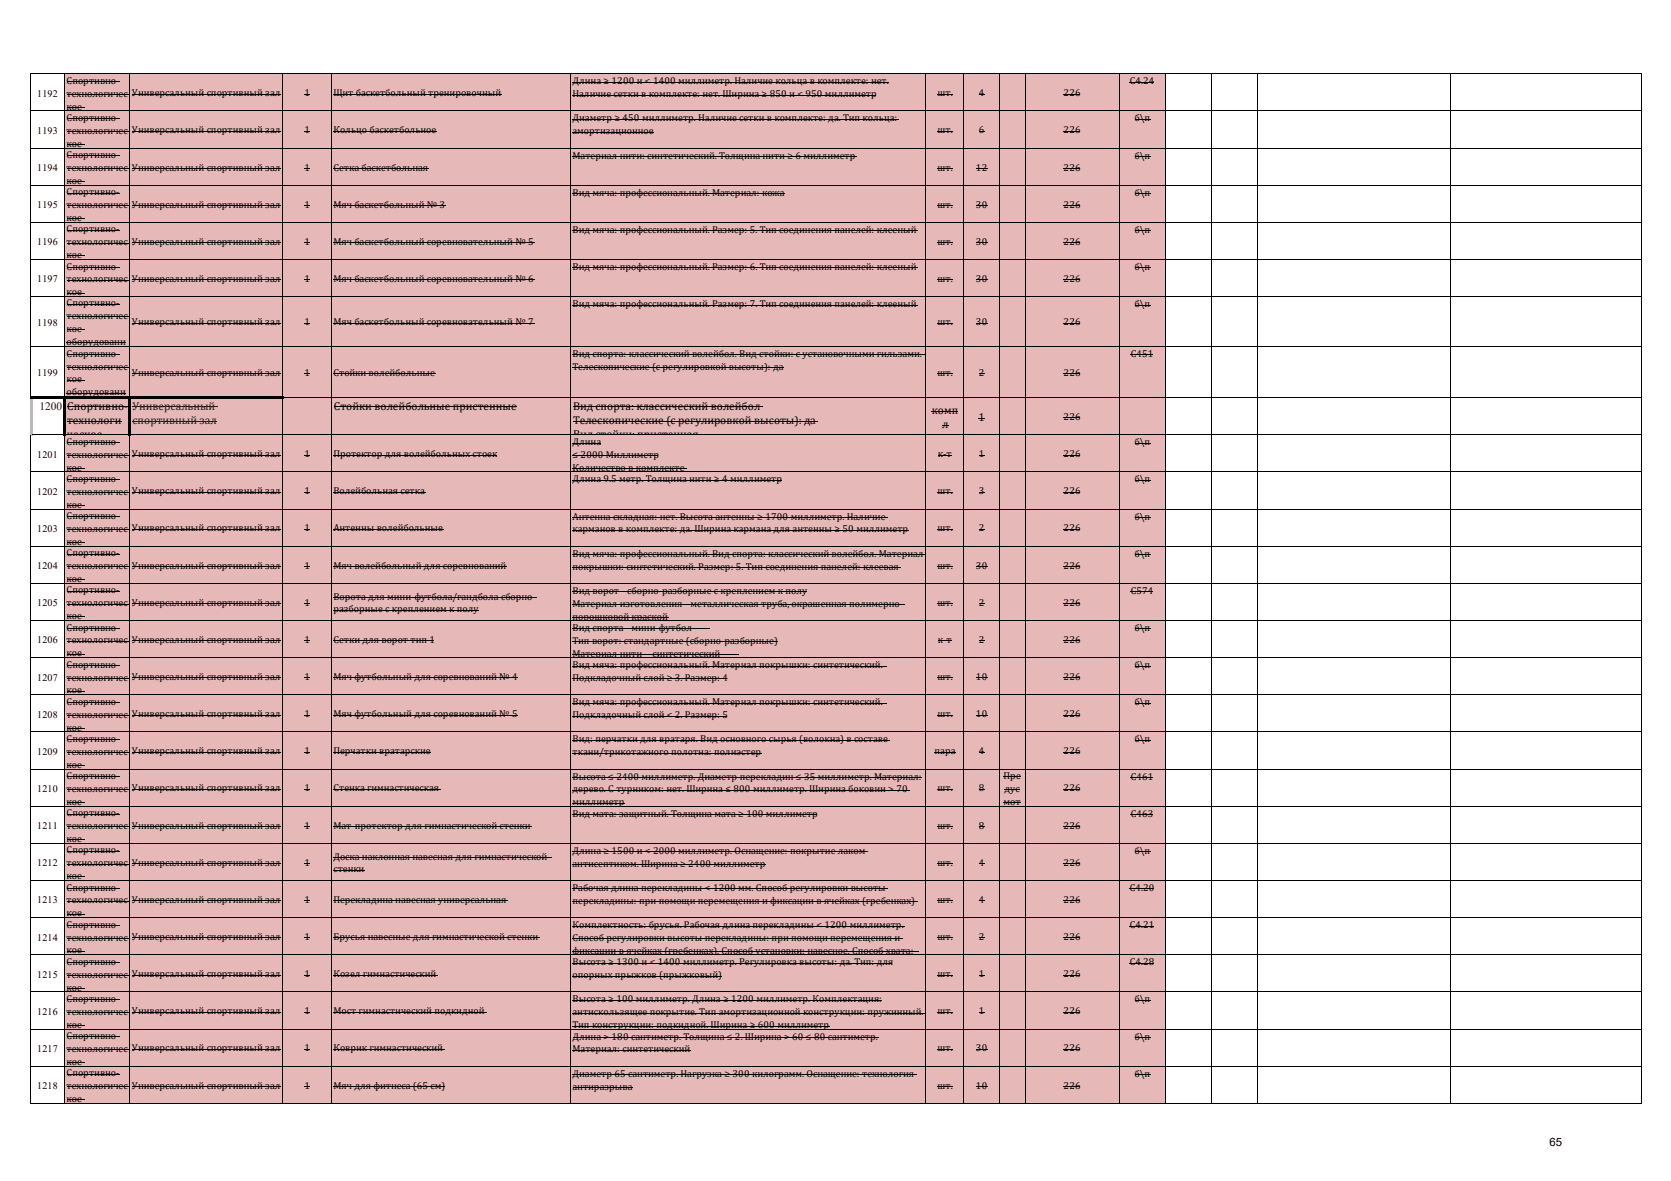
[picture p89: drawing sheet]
<svg xmlns="http://www.w3.org/2000/svg" width="297mm" height="210mm" viewBox="0 0 297 210" stroke-linecap="round" stroke-linejoin="round" font-family="sans-serif">
<defs><g id="words">
<g font-size="2" fill="#1f1f1f">
<text x="7" y="72.8">1200</text>
<text x="23.5" y="72.8">Универсальный</text>
<text x="23.5" y="75.4">спортивный зал</text>
</g>
<g font-size="2">
<text x="11.9" y="72.8">Спортивно-</text>
<text x="11.9" y="75.4">технологи</text>
<text x="11.9" y="77.9">ческое</text>
<text x="59.3" y="72.8">Стойки волейбольные пристенные</text>
<text x="101.8" y="72.8">Вид спорта: классический волейбол</text>
<text x="101.8" y="75.4">Телескопические (с регулировкой высоты): да</text>
<text x="101.8" y="77.9">Вид стойки: пристенная</text>
<text x="165.6" y="73.6">комп</text>
<text x="167.5" y="76.1">л</text>
<text x="173.9" y="74.8">1</text>
<text x="275.4" y="203.8">65</text>
</g>
<g font-size="1.8">
<text x="6.6" y="17.2">1192</text>
<text x="11.8" y="14.9">Спортивно-</text>
<text x="11.8" y="17.2">технологичес</text>
<text x="23.4" y="17.1">Универсальный спортивный зал</text>
<text x="54.1" y="17.1">1</text>
<text x="59.3" y="17.1">Щит баскетбольный тренировочный</text>
<text x="101.8" y="15">Длина ≥ 1200 и &lt; 1400 миллиметр. Наличие кольца в комплекте: нет.</text>
<text x="101.8" y="17.3">Наличие сетки в комплекте: нет. Ширина ≥ 850 и &lt; 950 миллиметр</text>
<text x="166.6" y="17.1">шт.</text>
<text x="174" y="17.1">4</text>
<text x="189.1" y="17.1">226</text>
<text x="200.8" y="15">С4.24</text>
<text x="6.6" y="23.8">1193</text>
<text x="11.8" y="19.5">кое</text>
<text x="11.8" y="21.5">Спортивно-</text>
<text x="11.8" y="23.8">технологичес</text>
<text x="23.4" y="23.7">Универсальный спортивный зал</text>
<text x="54.1" y="23.7">1</text>
<text x="59.3" y="23.7">Кольцо баскетбольное</text>
<text x="101.8" y="21.6">Диаметр ≥ 450 миллиметр. Наличие сетки в комплекте: да. Тип кольца:</text>
<text x="101.8" y="23.9">амортизационное</text>
<text x="166.6" y="23.7">шт.</text>
<text x="174" y="23.7">6</text>
<text x="189.1" y="23.7">226</text>
<text x="201.7" y="21.6">б\п</text>
<text x="11.8" y="26.1">кое</text>
<text x="11.8" y="28.1">Спортивно-</text>
<text x="101.8" y="28.2">Материал нити: синтетический. Толщина нити ≥ 6 миллиметр</text>
<text x="201.7" y="28.2">б\п</text>
<text x="6.6" y="30.4">1194</text>
<text x="11.8" y="30.4">технологичес</text>
<text x="11.8" y="32.7">кое</text>
<text x="11.8" y="34.7">Спортивно-</text>
<text x="23.4" y="30.3">Универсальный спортивный зал</text>
<text x="54.1" y="30.3">1</text>
<text x="59.3" y="30.3">Сетка баскетбольная</text>
<text x="101.8" y="34.8">Вид мяча: профессиональный. Материал: кожа</text>
<text x="166.6" y="30.3">шт.</text>
<text x="173.5" y="30.3">12</text>
<text x="189.1" y="30.3">226</text>
<text x="201.7" y="34.8">б\п</text>
<text x="6.6" y="37">1195</text>
<text x="11.8" y="37">технологичес</text>
<text x="11.8" y="39.3">кое</text>
<text x="11.8" y="41.3">Спортивно-</text>
<text x="23.4" y="36.9">Универсальный спортивный зал</text>
<text x="54.1" y="36.9">1</text>
<text x="59.3" y="36.9">Мяч баскетбольный № 3</text>
<text x="101.8" y="41.4">Вид мяча: профессиональный. Размер: 5. Тип соединения панелей: клееный</text>
<text x="166.6" y="36.9">шт.</text>
<text x="173.5" y="36.9">30</text>
<text x="189.1" y="36.9">226</text>
<text x="201.7" y="41.4">б\п</text>
<text x="6.6" y="43.6">1196</text>
<text x="11.8" y="43.6">технологичес</text>
<text x="11.8" y="45.9">кое</text>
<text x="11.8" y="47.9">Спортивно-</text>
<text x="23.4" y="43.5">Универсальный спортивный зал</text>
<text x="54.1" y="43.5">1</text>
<text x="59.3" y="43.5">Мяч баскетбольный соревновательный № 5</text>
<text x="166.6" y="43.5">шт.</text>
<text x="173.5" y="43.5">30</text>
<text x="189.1" y="43.5">226</text>
<text x="6.6" y="50.2">1197</text>
<text x="11.8" y="50.2">технологичес</text>
<text x="11.8" y="52.5">кое</text>
<text x="23.4" y="50.1">Универсальный спортивный зал</text>
<text x="54.1" y="50.1">1</text>
<text x="59.3" y="50.1">Мяч баскетбольный соревновательный № 6</text>
<text x="101.8" y="48">Вид мяча: профессиональный. Размер: 6. Тип соединения панелей: клееный</text>
<text x="166.6" y="50.1">шт.</text>
<text x="173.5" y="50.1">30</text>
<text x="189.1" y="50.1">226</text>
<text x="201.7" y="48">б\п</text>
<text x="6.6" y="57.9">1198</text>
<text x="11.8" y="54.4">Спортивно-</text>
<text x="11.8" y="56.7">технологичес</text>
<text x="11.8" y="59">кое</text>
<text x="23.4" y="57.8">Универсальный спортивный зал</text>
<text x="54.1" y="57.8">1</text>
<text x="59.3" y="57.8">Мяч баскетбольный соревновательный № 7</text>
<text x="101.8" y="54.6">Вид мяча: профессиональный. Размер: 7. Тип соединения панелей: клееный</text>
<text x="166.6" y="57.8">шт.</text>
<text x="173.5" y="57.8">30</text>
<text x="189.1" y="57.8">226</text>
<text x="201.7" y="54.6">б\п</text>
<text x="11.8" y="61.3">оборудовани</text>
<text x="11.8" y="63.4">Спортивно-</text>
<text x="11.8" y="65.7">технологичес</text>
<text x="101.8" y="63.4">Вид спорта: классический волейбол. Вид стойки: с установочными гильзами.</text>
<text x="101.8" y="65.7">Телескопические (с регулировкой высоты): да</text>
<text x="201" y="63.4">С451</text>
<text x="6.6" y="66.9">1199</text>
<text x="11.8" y="68">кое</text>
<text x="11.8" y="70.3">оборудовани</text>
<text x="23.4" y="66.8">Универсальный спортивный зал</text>
<text x="54.1" y="66.8">1</text>
<text x="59.3" y="66.8">Стойки волейбольные</text>
<text x="166.6" y="66.8">шт.</text>
<text x="174" y="66.8">2</text>
<text x="189.1" y="66.8">226</text>
<text x="189.1" y="74.7">226</text>
<text x="6.6" y="81.4">1201</text>
<text x="11.8" y="79.1">Спортивно-</text>
<text x="11.8" y="81.4">технологичес</text>
<text x="11.8" y="83.7">кое</text>
<text x="23.4" y="81.3">Универсальный спортивный зал</text>
<text x="54.1" y="81.3">1</text>
<text x="59.3" y="81.3">Протектор для волейбольных стоек</text>
<text x="101.8" y="79.2">Длина</text>
<text x="101.8" y="81.5">≤ 2000 Миллиметр</text>
<text x="101.8" y="83.7">Количество в комплекте</text>
<text x="166.7" y="81.3">к-т</text>
<text x="174" y="81.3">1</text>
<text x="189.1" y="81.3">226</text>
<text x="201.7" y="79.2">б\п</text>
<text x="6.6" y="88">1202</text>
<text x="11.8" y="85.7">Спортивно-</text>
<text x="11.8" y="88">технологичес</text>
<text x="23.4" y="87.9">Универсальный спортивный зал</text>
<text x="54.1" y="87.9">1</text>
<text x="59.3" y="87.9">Волейбольная сетка</text>
<text x="101.8" y="85.8">Длина 9.5 метр. Толщина нити ≥ 4 миллиметр</text>
<text x="166.6" y="87.9">шт.</text>
<text x="174" y="87.9">3</text>
<text x="189.1" y="87.9">226</text>
<text x="201.7" y="85.8">б\п</text>
<text x="6.6" y="94.6">1203</text>
<text x="11.8" y="90.3">кое</text>
<text x="11.8" y="92.3">Спортивно-</text>
<text x="11.8" y="94.6">технологичес</text>
<text x="23.4" y="94.5">Универсальный спортивный зал</text>
<text x="54.1" y="94.5">1</text>
<text x="59.3" y="94.5">Антенны волейбольные</text>
<text x="101.8" y="92.4">Антенна складная: нет. Высота антенны ≥ 1700 миллиметр. Наличие</text>
<text x="101.8" y="94.7">карманов в комплекте: да. Ширина кармана для антенны ≥ 50 миллиметр</text>
<text x="166.6" y="94.5">шт.</text>
<text x="174" y="94.5">2</text>
<text x="189.1" y="94.5">226</text>
<text x="201.7" y="92.4">б\п</text>
<text x="6.6" y="101.2">1204</text>
<text x="11.8" y="96.9">кое</text>
<text x="11.8" y="98.9">Спортивно-</text>
<text x="11.8" y="101.2">технологичес</text>
<text x="23.4" y="101.1">Универсальный спортивный зал</text>
<text x="54.1" y="101.1">1</text>
<text x="59.3" y="101.1">Мяч волейбольный для соревнований</text>
<text x="101.8" y="99">Вид мяча: профессиональный. Вид спорта: классический волейбол. Материал</text>
<text x="101.8" y="101.3">покрышки: синтетический. Размер: 5. Тип соединения панелей: клеевая</text>
<text x="166.6" y="101.1">шт.</text>
<text x="173.5" y="101.1">30</text>
<text x="189.1" y="101.1">226</text>
<text x="201.7" y="99">б\п</text>
<text x="6.6" y="107.8">1205</text>
<text x="11.8" y="103.5">кое</text>
<text x="11.8" y="105.5">Спортивно-</text>
<text x="11.8" y="107.8">технологичес</text>
<text x="23.4" y="107.7">Универсальный спортивный зал</text>
<text x="54.1" y="107.7">1</text>
<text x="59.3" y="106.6">Ворота для мини-футбола/гандбола сборно-</text>
<text x="101.8" y="107.9">Материал изготовления - металлическая труба, окрашенная полимерно-</text>
<text x="101.8" y="105.6">Вид ворот - сборно-разборные с креплением к полу</text>
<text x="166.6" y="107.7">шт.</text>
<text x="174" y="107.7">2</text>
<text x="189.1" y="107.7">226</text>
<text x="201" y="105.6">С574</text>
<text x="11.8" y="110.1">кое</text>
<text x="11.8" y="112.1">Спортивно-</text>
<text x="59.3" y="108.9">разборные с креплением к полу</text>
<text x="101.8" y="110.2">порошковой краской</text>
<text x="101.8" y="112.2">Вид спорта - мини-футбол</text>
<text x="201.7" y="112.2">б\п</text>
<text x="6.6" y="114.4">1206</text>
<text x="11.8" y="114.4">технологичес</text>
<text x="11.8" y="116.7">кое</text>
<text x="11.8" y="118.7">Спортивно-</text>
<text x="23.4" y="114.3">Универсальный спортивный зал</text>
<text x="54.1" y="114.3">1</text>
<text x="59.3" y="114.3">Сетки для ворот тип 1</text>
<text x="101.8" y="114.5">Тип ворот: стандартные (сборно-разборные)</text>
<text x="101.8" y="116.8">Материал нити - синтетический</text>
<text x="101.8" y="118.8">Вид мяча: профессиональный. Материал покрышки: синтетический.</text>
<text x="166.7" y="114.3">к-т</text>
<text x="174" y="114.3">2</text>
<text x="189.1" y="114.3">226</text>
<text x="201.7" y="118.8">б\п</text>
<text x="6.6" y="121">1207</text>
<text x="11.8" y="121">технологичес</text>
<text x="11.8" y="123.3">кое</text>
<text x="11.8" y="125.3">Спортивно-</text>
<text x="23.4" y="120.9">Универсальный спортивный зал</text>
<text x="54.1" y="120.9">1</text>
<text x="59.3" y="120.9">Мяч футбольный для соревнований № 4</text>
<text x="101.8" y="121.1">Подкладочный слой ≥ 3. Размер: 4</text>
<text x="101.8" y="125.4">Вид мяча: профессиональный. Материал покрышки: синтетический.</text>
<text x="166.6" y="120.9">шт.</text>
<text x="173.5" y="120.9">10</text>
<text x="189.1" y="120.9">226</text>
<text x="201.7" y="125.4">б\п</text>
<text x="6.6" y="127.6">1208</text>
<text x="11.8" y="127.6">технологичес</text>
<text x="11.8" y="129.9">кое</text>
<text x="11.8" y="131.9">Спортивно-</text>
<text x="23.4" y="127.5">Универсальный спортивный зал</text>
<text x="54.1" y="127.5">1</text>
<text x="59.3" y="127.5">Мяч футбольный для соревнований № 5</text>
<text x="101.8" y="127.7">Подкладочный слой &lt; 2. Размер: 5</text>
<text x="101.8" y="132">Вид: перчатки для вратаря. Вид основного сырья (волокна) в составе</text>
<text x="166.6" y="127.5">шт.</text>
<text x="173.5" y="127.5">10</text>
<text x="189.1" y="127.5">226</text>
<text x="201.7" y="132">б\п</text>
<text x="6.6" y="134.2">1209</text>
<text x="11.8" y="134.2">технологичес</text>
<text x="11.8" y="136.5">кое</text>
<text x="23.4" y="134.1">Универсальный спортивный зал</text>
<text x="54.1" y="134.1">1</text>
<text x="59.3" y="134.1">Перчатки вратарские</text>
<text x="101.8" y="134.3">ткани/трикотажного полотна: полиэстер</text>
<text x="166.1" y="134.1">пара</text>
<text x="174" y="134.1">4</text>
<text x="189.1" y="134.1">226</text>
<text x="6.6" y="140.8">1210</text>
<text x="11.8" y="138.5">Спортивно-</text>
<text x="11.8" y="140.8">технологичес</text>
<text x="11.8" y="143.1">кое</text>
<text x="23.4" y="140.7">Универсальный спортивный зал</text>
<text x="54.1" y="140.7">1</text>
<text x="59.3" y="140.7">Стенка гимнастическая</text>
<text x="101.8" y="138.6">Высота ≤ 2400 миллиметр. Диаметр перекладин ≤ 35 миллиметр. Материал:</text>
<text x="101.8" y="140.9">дерево. С турником: нет. Ширина ≤ 800 миллиметр. Ширина боковин &gt; 70</text>
<text x="101.8" y="143.2">миллиметр</text>
<text x="166.6" y="140.7">шт.</text>
<text x="174" y="140.7">8</text>
<text x="178.4" y="143.1">мот</text>
<text x="178.4" y="138.5">Пре</text>
<text x="178.6" y="140.8">дус</text>
<text x="189.1" y="140.7">226</text>
<text x="201" y="138.6">C461</text>
<text x="6.6" y="147.4">1211</text>
<text x="11.8" y="145.1">Спортивно-</text>
<text x="11.8" y="147.4">технологичес</text>
<text x="11.8" y="149.7">кое</text>
<text x="23.4" y="147.3">Универсальный спортивный зал</text>
<text x="54.1" y="147.3">1</text>
<text x="59.3" y="147.3">Мат-протектор для гимнастической стенки</text>
<text x="101.8" y="145.2">Вид мата: защитный. Толщина мата ≥ 100 миллиметр</text>
<text x="166.6" y="147.3">шт.</text>
<text x="174" y="147.3">8</text>
<text x="189.1" y="147.3">226</text>
<text x="201" y="145.2">С463</text>
<text x="6.6" y="154">1212</text>
<text x="11.8" y="151.7">Спортивно-</text>
<text x="11.8" y="154">технологичес</text>
<text x="23.4" y="153.9">Универсальный спортивный зал</text>
<text x="54.1" y="153.9">1</text>
<text x="59.3" y="152.8">Доска наклонная навесная для гимнастической</text>
<text x="59.3" y="155.1">стенки</text>
<text x="101.8" y="151.8">Длина ≥ 1500 и &lt; 2000 миллиметр. Оснащение: покрытие лаком-</text>
<text x="101.8" y="154.1">антисептиком. Ширина ≥ 2400 миллиметр</text>
<text x="166.6" y="153.9">шт.</text>
<text x="174" y="153.9">4</text>
<text x="189.1" y="153.9">226</text>
<text x="201.7" y="151.8">б\п</text>
<text x="6.6" y="160.6">1213</text>
<text x="11.8" y="156.3">кое</text>
<text x="11.8" y="158.3">Спортивно-</text>
<text x="11.8" y="160.6">технологичес</text>
<text x="23.4" y="160.5">Универсальный спортивный зал</text>
<text x="54.1" y="160.5">1</text>
<text x="59.3" y="160.5">Перекладина навесная универсальная</text>
<text x="101.8" y="160.7">перекладины: при помощи перемещения и фиксации в ячейках (гребенках)</text>
<text x="101.8" y="158.4">Рабочая длина перекладины &lt; 1200 мм. Способ регулировки высоты</text>
<text x="166.6" y="160.5">шт.</text>
<text x="174" y="160.5">4</text>
<text x="189.1" y="160.5">226</text>
<text x="200.8" y="158.4">С4.20</text>
<text x="6.6" y="167.2">1214</text>
<text x="11.8" y="162.9">кое</text>
<text x="11.8" y="164.9">Спортивно-</text>
<text x="11.8" y="167.2">технологичес</text>
<text x="23.4" y="167.1">Универсальный спортивный зал</text>
<text x="54.1" y="167.1">1</text>
<text x="59.3" y="167.1">Брусья навесные для гимнастической стенки</text>
<text x="101.8" y="167.3">Способ регулировки высоты перекладины: при помощи перемещения и</text>
<text x="101.8" y="165">Комплектность: брусья. Рабочая длина перекладины &lt; 1200 миллиметр.</text>
<text x="166.6" y="167.1">шт.</text>
<text x="174" y="167.1">2</text>
<text x="189.1" y="167.1">226</text>
<text x="200.8" y="165">С4.21</text>
<text x="6.6" y="173.8">1215</text>
<text x="11.8" y="169.5">кое</text>
<text x="11.8" y="171.5">Спортивно-</text>
<text x="11.8" y="173.8">технологичес</text>
<text x="23.4" y="173.7">Универсальный спортивный зал</text>
<text x="54.1" y="173.7">1</text>
<text x="59.3" y="173.7">Козел гимнастический</text>
<text x="101.8" y="169.6">фиксации в ячейках (гребенках). Способ установки: навесное. Способ хвата:</text>
<text x="101.8" y="173.9">опорных прыжков (прыжковый)</text>
<text x="101.8" y="171.6">Высота ≥ 1300 и &lt; 1400 миллиметр. Регулировка высоты: да. Тип: для</text>
<text x="166.6" y="173.7">шт.</text>
<text x="174" y="173.7">1</text>
<text x="189.1" y="173.7">226</text>
<text x="200.8" y="171.6">С4.28</text>
<text x="11.8" y="176.1">кое</text>
<text x="11.8" y="178.1">Спортивно-</text>
<text x="101.8" y="178.2">Высота ≥ 100 миллиметр. Длина ≥ 1200 миллиметр. Комплектация:</text>
<text x="201.7" y="178.2">б\п</text>
<text x="6.6" y="180.4">1216</text>
<text x="11.8" y="180.4">технологичес</text>
<text x="11.8" y="182.7">кое</text>
<text x="11.8" y="184.7">Спортивно-</text>
<text x="23.4" y="180.3">Универсальный спортивный зал</text>
<text x="54.1" y="180.3">1</text>
<text x="59.3" y="180.3">Мост гимнастический подкидной</text>
<text x="101.8" y="180.5">антискользящее покрытие. Тип амортизационной конструкции: пружинный.</text>
<text x="101.8" y="182.8">Тип конструкции: подкидной. Ширина ≥ 600 миллиметр</text>
<text x="101.8" y="184.8">Длина &gt; 180 сантиметр. Толщина ≤ 2. Ширина &gt; 60 ≤ 80 сантиметр.</text>
<text x="166.6" y="180.3">шт.</text>
<text x="174" y="180.3">1</text>
<text x="189.1" y="180.3">226</text>
<text x="201.7" y="184.8">б\п</text>
<text x="6.6" y="187">1217</text>
<text x="11.8" y="187">технологичес</text>
<text x="11.8" y="189.3">кое</text>
<text x="11.8" y="191.4">Спортивно-</text>
<text x="23.4" y="186.9">Универсальный спортивный зал</text>
<text x="54.1" y="186.9">1</text>
<text x="59.3" y="186.9">Коврик гимнастический</text>
<text x="101.8" y="187.1">Материал: синтетический</text>
<text x="101.8" y="191.4">Диаметр 65 сантиметр. Нагрузка ≥ 300 килограмм. Оснащение: технология</text>
<text x="166.6" y="186.9">шт.</text>
<text x="173.5" y="186.9">30</text>
<text x="189.1" y="186.9">226</text>
<text x="201.7" y="191.4">б\п</text>
<text x="6.6" y="193.6">1218</text>
<text x="11.8" y="193.6">технологичес</text>
<text x="11.8" y="195.9">кое</text>
<text x="23.4" y="193.6">Универсальный спортивный зал</text>
<text x="54.1" y="193.6">1</text>
<text x="59.3" y="193.6">Мяч для фитнеса (65 см)</text>
<text x="101.8" y="193.7">антиразрыва</text>
<text x="166.6" y="193.6">шт.</text>
<text x="173.5" y="193.6">10</text>
<text x="189.1" y="193.6">226</text>
</g>
</g></defs>
<path d="M11.4 13.3h195.8v183h-195.8z" fill="#e6b8b7"/>
<g fill="none" stroke="#000" stroke-width=".18">
<path d="M5.5 13v57.5M5.6 13.1h286.2M5.6 19.7h286.2M11.4 13.2v57.3M11.8 14.5h9.5M11.8 16.8h11.1M11.8 19.1h3.2M23 13.2v57.3M23.4 16.7h26.5M50.3 13.2v57.3M58.8 13.2v183.1M59.3 16.7h30"/>
<path d="M101.3 13.2v183.1M101.8 14.6h56.3M101.8 16.9h53.9M164.6 13.2v183.1M166.6 16.7h2.7M171.3 13.2v183.1M177.6 13.2v183.1M182.2 13.2v183.1M189.1 16.7h2.9M199 13.2v183.1M200.8 14.6h4.3M207.1 13.2v183.1"/>
<path d="M215.3 13.2v183.1M223.5 13.2v183.1M257.8 13.2v183.1M291.8 13.2v183.1M5.6 26.3h286.2M5.6 32.9h286.2M5.6 39.5h286.2M11.8 21.1h9.5M11.8 23.4h11.1M11.8 25.7h3.2M11.8 27.7h9.5M11.8 30h11.1"/>
<path d="M11.8 32.3h3.2M11.8 34.3h9.5M11.8 36.6h11.1M11.8 38.9h3.2M23.4 23.3h26.5M23.4 29.9h26.5M23.4 36.5h26.5M59.3 23.3h18.3M59.3 29.9h17M59.3 36.5h19.9M101.8 21.2h58M101.8 23.5h14.5"/>
<path d="M101.8 27.8h50.5M101.8 34.4h37.8M166.6 23.3h2.7M166.6 29.9h2.7M166.6 36.5h2.7M189.1 23.3h2.9M189.1 29.9h2.9M189.1 36.5h2.9M201.7 21.2h2.8M201.7 27.8h2.8M201.7 34.4h2.8M5.6 46.1h286.2"/>
<path d="M5.6 52.8h286.2M11.8 40.9h9.5M11.8 43.2h11.1M11.8 45.5h3.2M11.8 47.5h9.5M11.8 49.8h11.1M11.8 52.1h3.2M11.8 54.1h9.5M11.8 56.4h11.1M11.8 58.6h3.2M23.4 43.1h26.5M23.4 49.7h26.5"/>
<path d="M23.4 57.5h26.5M59.3 43.1h35.7M59.3 49.7h35.7M59.3 57.5h35.7M101.8 41h61.4M101.8 47.6h61.4M101.8 54.2h61.4M166.6 43.1h2.7M166.6 49.7h2.7M166.6 57.5h2.7M189.1 43.1h2.9M189.1 49.7h2.9"/>
<path d="M189.1 57.5h2.9M201.7 41h2.8M201.7 47.6h2.8M201.7 54.2h2.8M5.5 77.4v118.9M5.6 61.6h286.2M5.8 77.3h5.5M11.4 77.4v118.9M11.7 77.3h11.2M11.8 60.9h10.6M11.8 63h9.5M11.8 65.3h11.1"/>
<path d="M11.8 67.6h3.2M11.8 69.9h10.6M11.8 78.7h9.5M11.9 72.4h10.8M11.9 74.9h9.6M23 77.4v118.9M23.3 77.3h268.5M23.4 66.4h26.5M50.3 71v125.3M50.4 70.7h241.4M59.3 66.4h18.1M59.3 72.4h32.5"/>
<path d="M101.8 63h62.6M101.8 65.3h37.6M101.8 78.8h5.1M101.8 72.4h33.7M101.8 74.9h43.5M165.6 73.1h4.7M166.6 66.4h2.7M189.1 66.4h2.9M189.1 74.3h2.9M201 63h3.9M201.7 78.8h2.8M5.6 83.9h286.2"/>
<path d="M5.6 90.5h286.2M5.6 97.1h286.2M11.8 81h11.1M11.8 83.3h3.2M11.8 85.3h9.5M11.8 87.6h11.1M11.8 89.9h3.2M11.8 91.9h9.5M11.8 94.2h11.1M11.8 96.5h3.2M11.8 98.5h9.5M23.4 80.9h26.5"/>
<path d="M23.4 87.5h26.5M23.4 94.1h26.5M59.3 80.9h29.1M59.3 87.5h16.4M59.3 94.1h19.5M101.8 81.1h15.2M101.8 83.4h20.3M101.8 85.4h37.1M101.8 92h56.1M101.8 94.3h59.7M101.8 98.6h62.6M166.6 87.5h2.7"/>
<path d="M166.6 94.1h2.7M166.7 80.9h2.5M189.1 80.9h2.9M189.1 87.5h2.9M189.1 94.1h2.9M201.7 98.6h2.8M201.7 85.4h2.8M201.7 92h2.8M5.6 103.7h286.2M5.6 110.3h286.2M5.6 116.9h286.2M11.8 100.8h11.1"/>
<path d="M11.8 103.1h3.2M11.8 105.1h9.5M11.8 107.4h11.1M11.8 109.7h3.2M11.8 111.7h9.5M11.8 114h11.1M11.8 116.3h3.2M11.8 118.3h9.5M23.4 100.7h26.5M23.4 107.3h26.5M23.4 113.9h26.5M59.3 100.7h30.9"/>
<path d="M59.3 106.2h36.1M59.3 108.5h25.8M59.3 113.9h17.9M101.8 100.9h58.3M101.8 105.2h41.6M101.8 107.5h59M101.8 109.8h17M101.8 111.8h24.3M101.8 114.1h36.5M101.8 116.4h29.6M101.8 118.4h55.8M166.6 100.7h2.7"/>
<path d="M166.6 107.3h2.7M166.7 113.9h2.5M189.1 100.7h2.9M189.1 107.3h2.9M189.1 113.9h2.9M201 105.2h3.9M201.7 111.8h2.8M201.7 118.4h2.8M5.6 123.5h286.2M5.6 130.1h286.2M5.6 136.7h286.2M11.8 120.6h11.1"/>
<path d="M11.8 122.9h3.2M11.8 124.9h9.5M11.8 127.2h11.1M11.8 129.5h3.2M11.8 131.5h9.5M11.8 133.8h11.1M11.8 136.1h3.2M11.8 138.1h9.5M23.4 120.5h26.5M23.4 127.1h26.5M23.4 133.7h26.5M59.3 120.5h32.7"/>
<path d="M59.3 127.1h32.7M59.3 133.7h17.4M101.8 120.7h27.5M101.8 125h55.8M101.8 127.3h27.5M101.8 131.6h56.4M101.8 133.9h33.6M101.8 138.2h62M166.1 133.7h3.7M166.6 120.5h2.7M166.6 127.1h2.7M178.4 138.1h3"/>
<path d="M189.1 120.5h2.9M189.1 127.1h2.9M189.1 133.7h2.9M201 138.2h3.9M201.7 125h2.8M201.7 131.6h2.8M5.6 143.3h286.2M5.6 149.9h286.2M5.6 156.6h286.2M11.8 140.4h11.1M11.8 142.7h3.2M11.8 144.7h9.5"/>
<path d="M11.8 147h11.1M11.8 149.3h3.2M11.8 151.3h9.5M11.8 153.6h11.1M11.8 155.9h3.2M11.8 158h9.5M23.4 140.3h26.5M23.4 146.9h26.5M23.4 153.5h26.5M59.3 140.3h19.1M59.3 146.9h35.3M59.3 152.4h38.9"/>
<path d="M59.3 154.7h5.6M101.8 140.5h59.9M101.8 142.8h9.2M101.8 144.8h43.4M101.8 151.4h52.3M101.8 153.7h34.3M101.8 158h56M166.6 140.3h2.7M166.6 146.9h2.7M166.6 153.5h2.7M178.4 142.7h3M178.6 140.4h2.6"/>
<path d="M189.1 140.3h2.9M189.1 146.9h2.9M189.1 153.5h2.9M200.8 158h4.3M201 144.8h3.9M201.7 151.4h2.8M5.6 163.2h286.2M5.6 169.8h286.2M5.6 176.4h286.2M11.8 160.2h11.1M11.8 162.5h3.2M11.8 164.6h9.5"/>
<path d="M11.8 166.8h11.1M11.8 169.1h3.2M11.8 171.2h9.5M11.8 173.4h11.1M11.8 175.7h3.2M11.8 177.8h9.5M23.4 160.2h26.5M23.4 166.8h26.5M23.4 173.4h26.5M23.4 180h26.5M59.3 160.2h31M59.3 166.8h36.7"/>
<path d="M59.3 173.4h18.5M59.3 180h27.2M101.8 160.3h61.3M101.8 164.6h59M101.8 166.9h58.6M101.8 169.2h61.6M101.8 171.2h56.8M101.8 173.5h26.5M101.8 177.8h55M166.6 160.2h2.7M166.6 166.8h2.7M166.6 173.4h2.7"/>
<path d="M166.6 180h2.7M189.1 160.2h2.9M189.1 166.8h2.9M189.1 173.4h2.9M189.1 180h2.9M200.8 164.6h4.3M200.8 171.2h4.3M201.7 177.8h2.8M5.6 183h286.2M5.6 189.6h286.2M5.6 196.2h286.2M11.8 180h11.1"/>
<path d="M11.8 182.3h3.2M11.8 184.4h9.5M11.8 186.7h11.1M11.8 188.9h3.2M11.8 191h9.5M11.8 193.3h11.1M11.8 195.5h3.2M23.4 186.6h26.5M23.4 193.2h26.5M59.3 186.6h19.7M59.3 193.2h19.8M101.8 180.1h62.6"/>
<path d="M101.8 182.4h45.7M101.8 184.5h54.3M101.8 186.7h21.1M101.8 191.1h61.1M101.8 193.3h10.6M166.6 186.6h2.7M166.6 193.2h2.7M189.1 186.6h2.9M189.1 193.2h2.9M201.7 184.5h2.8M201.7 191.1h2.8"/>
</g>
<g fill="#000">
<path d="M54.1 16.7l1 .1zM174 16.7l1 .1zM54.1 23.3l1 .1zM54.1 29.9l1 .1zM54.1 36.5l1 .1zM173.5 29.9l1.9 .1zM173.5 36.5l1.9 .1zM174 23.3l1 .1zM54.1 43.1l1 .1zM54.1 49.7l1 .1zM54.1 57.4l1 .1zM173.5 43.1l1.9 .1z"/>
<path d="M173.5 57.4l1.9 .1zM173.5 49.7l1.9 .1zM54.1 66.4l1 .1zM167.5 75.6l1.1 .1zM173.9 74.3l1.1 .1zM174 66.4l1 .1zM54.1 80.9h1zM54.1 87.5h1zM54.1 94.1l1 .1zM174 80.9h1zM174 87.5h1zM174 94.1l1 .1z"/>
<path d="M54.1 100.7l1 .1zM54.1 107.3l1 .1zM54.1 113.9l1 .1zM173.5 100.7l1.9 .1zM174 107.3l1 .1zM174 113.9l1 .1zM54.1 120.5l1 .1zM54.1 127.1l1 .1zM54.1 133.7l1 .1zM173.5 120.5l1.9 .1zM173.5 127.1l1.9 .1zM174 133.7l1 .1z"/>
<path d="M54.1 140.3l1 .1zM54.1 146.9l1 .1zM54.1 153.5l1 .1zM174 140.3l1 .1zM174 146.9l1 .1zM174 153.5l1 .1zM54.1 160.1l1 .1zM54.1 166.7l1 .1zM54.1 173.3l1 .1zM174 160.1l1 .1zM174 166.7l1 .1zM174 173.3l1 .1z"/>
<path d="M54.1 179.9l1 .1zM54.1 186.5l1 .1zM54.1 193.1l1 .1zM173.5 186.5l1.9 .1zM173.5 193.1l1.9 .1zM174 179.9l1 .1z"/>
</g>
<path d="M23.5 72.4h15.3M23.5 74.9h15" fill="none" stroke="#1f1f1f" stroke-width=".18"/>
<path d="M5.3 70.7h45.1M11.5 71v6.4M23.1 71v6.4" fill="none" stroke="#000" stroke-width=".42"/>
<path d="M5.5 71v6.4" fill="none" stroke="#ccc" stroke-width=".42"/>
<use href="#words"/>
</svg>
